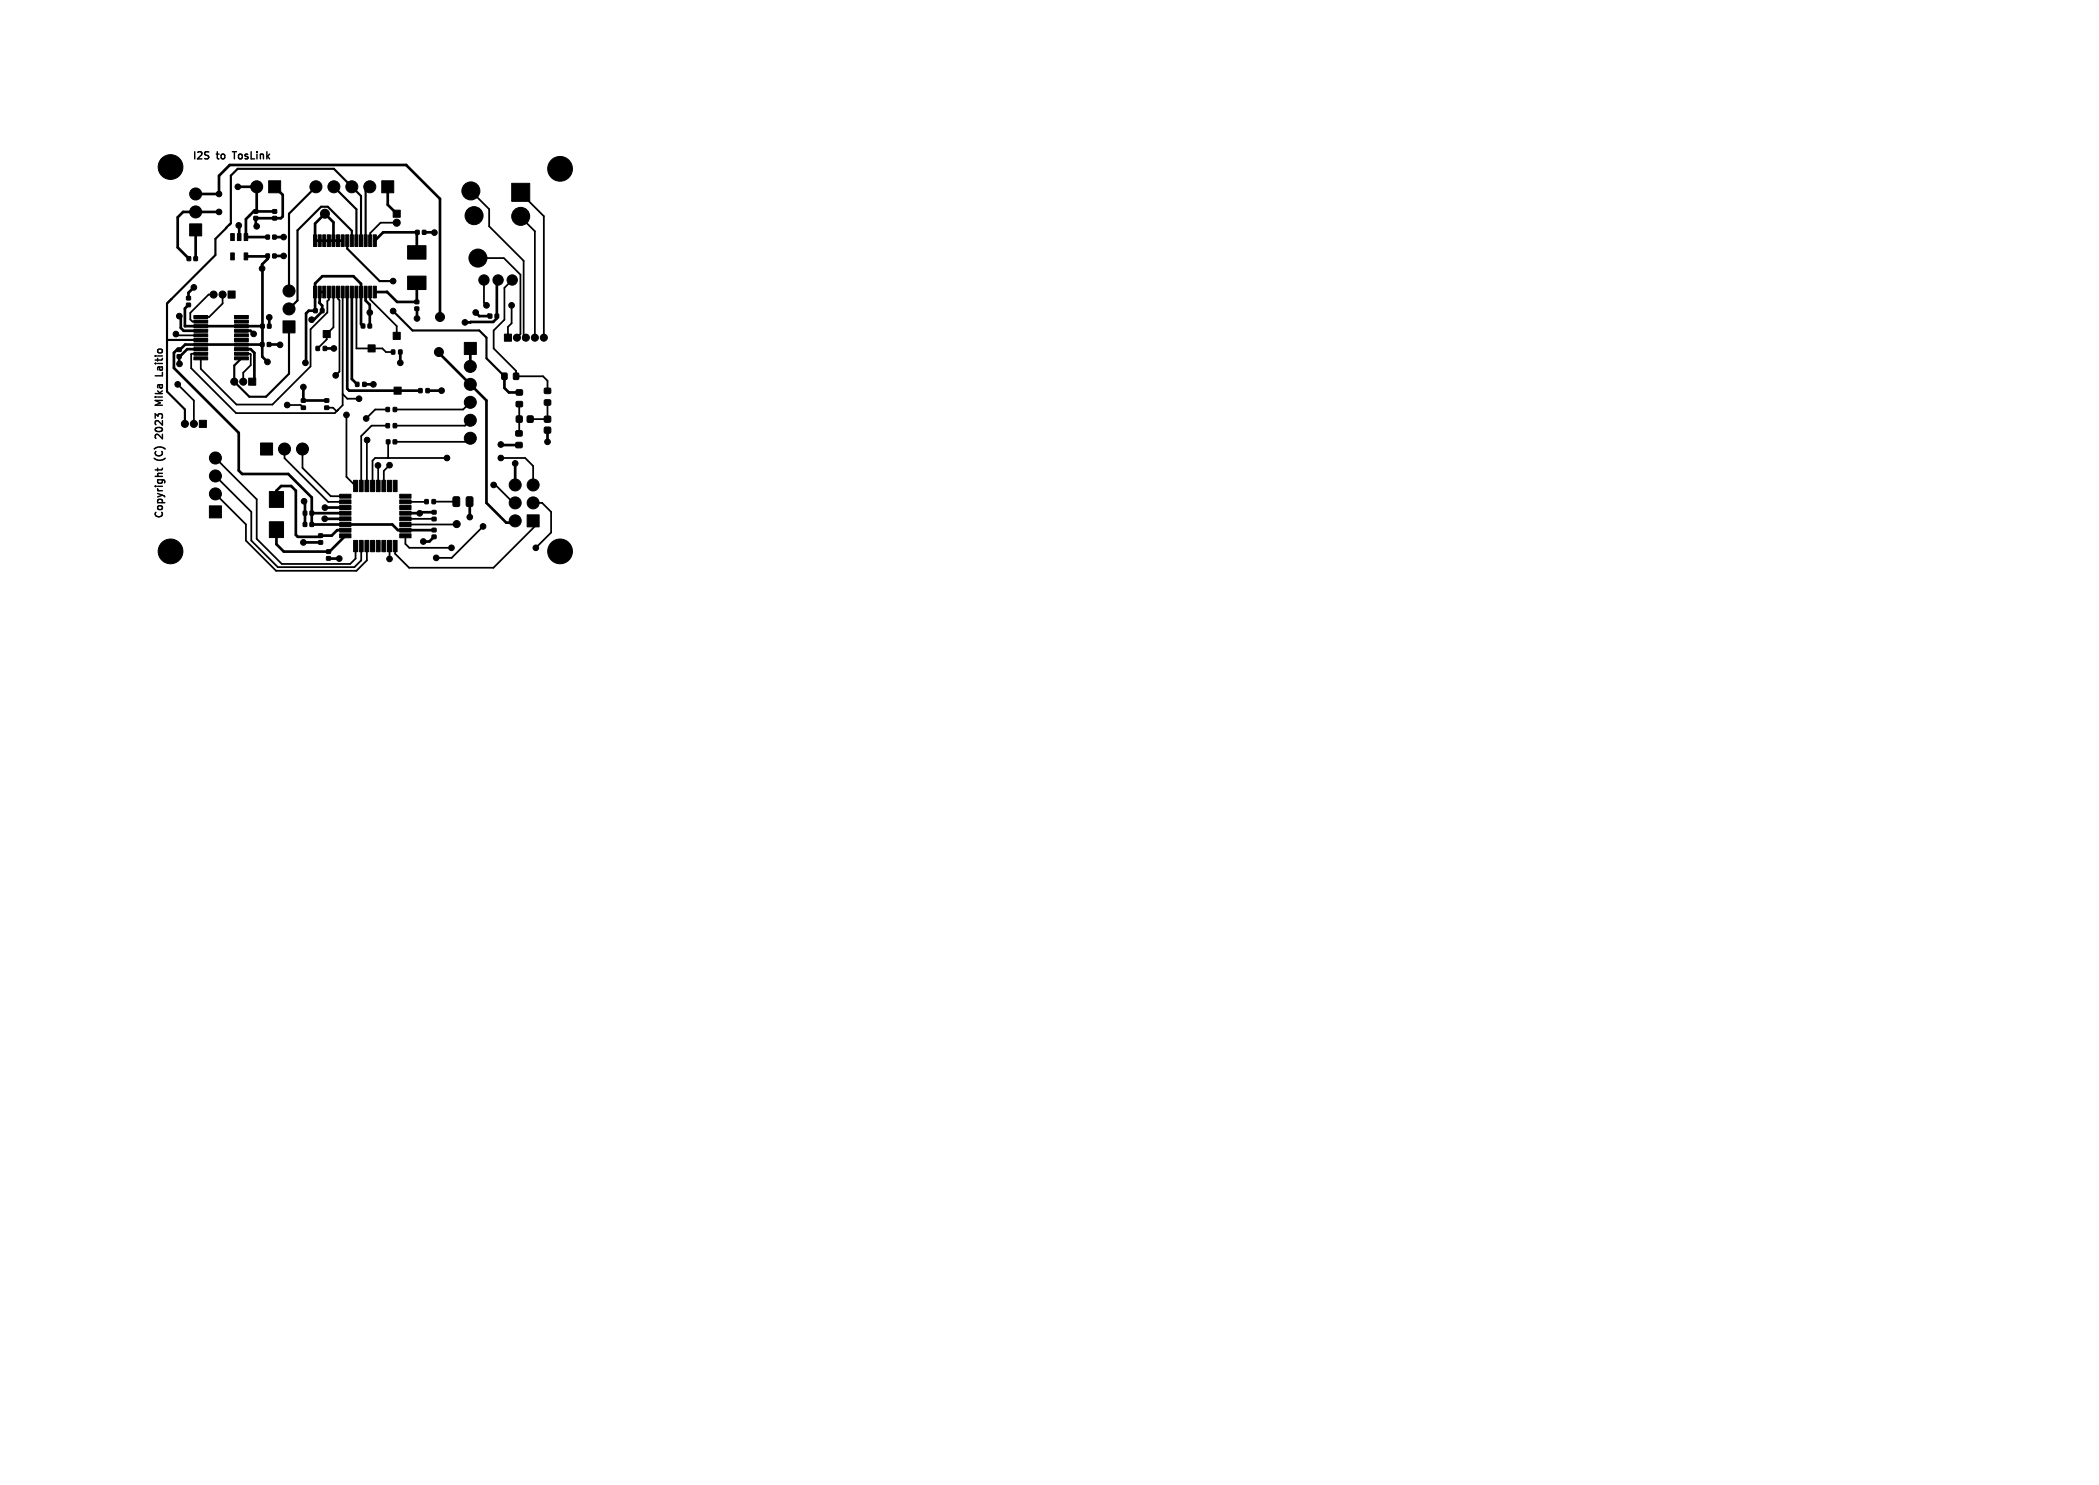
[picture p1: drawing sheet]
<svg xmlns="http://www.w3.org/2000/svg" width="297mm" height="210mm" viewBox="0 0 297 210" stroke-linecap="round" stroke-linejoin="round" font-family="sans-serif">
<defs><g id="words">
<g font-size="1.4">
<text x="27.2" y="22.6">I2S</text>
<text x="30.8" y="22.6">to</text>
<text x="33.5" y="22.6">TosLink</text>
<text x="23.1" y="51.9" transform="rotate(-90 23.1 51.9)">Laitio</text>
<text x="23.1" y="56.5" transform="rotate(-90 23.1 56.5)">Mika</text>
<text x="23.1" y="65.1" transform="rotate(-90 23.1 65.1)">(C)</text>
<text x="23.1" y="61.5" transform="rotate(-90 23.1 61.5)">2023</text>
<text x="23.1" y="73.4" transform="rotate(-90 23.1 73.4)">Copyright</text>
</g>
</g></defs>
<path d="M32.9 21.5h.6M22 56.6l.7 .4-.7 .3h1M22.3 52.2l.1 .1M22.6 52.2l.1 .2 .3-.2M23 52.7v.4M22 62h.1M22.3 66.2v.4M23 61.4v.6l-.6-.5M23 66.2v.1" fill="none" stroke="#000" stroke-width=".2"/>
<g fill="#000" stroke="#000" stroke-width=".14">
<path d="M26.5 36.3h.5v.5h-.5zM27.4 36.3h.5v.5h-.5zM26.8 31.7h1.7v1.7h-1.7zM32.6 33h.6v1h-.6zM32.6 35.8h.6v.9h-.6zM33.6 33h.5v1h-.5zM34.5 33h.6v1h-.6zM34.5 35.8h.6v.9h-.6zM35.9 30.6h.6v.5h-.6zM35.9 29.7h.6v.4h-.6zM37.6 35.9h.5v.6h-.5zM37.6 33.3h.5v.5h-.5z"/>
<path d="M38 25.6h1.7v1.7h-1.7zM38.6 35.9h.5v.6h-.5zM38.6 33.3h.5v.5h-.5zM38.6 30.6h.5v.5h-.5zM38.6 29.7h.5v.4h-.5zM44.4 33.2h.4v1.7h-.4zM45 33.2h.4v1.7h-.4zM45.7 33.2h.4v1.7h-.4zM46.3 33.2h.4v1.7h-.4zM47 33.2h.4v1.7h-.4zM47.6 33.2h.4v1.7h-.4zM48.3 33.2h.4v1.7h-.4z"/>
<path d="M48.9 33.2h.4v1.7h-.4zM49.6 33.2h.4v1.7h-.4zM50.2 33.2h.4v1.7h-.4zM50.9 33.2h.4v1.7h-.4zM51.5 33.2h.4v1.7h-.4zM52.2 33.2h.4v1.7h-.4zM52.8 33.2h.4v1.7h-.4zM54 25.6h1.7v1.7h-1.7zM55.6 29.7h1v1h-1zM57.7 34.7h2.6v1.9h-2.6zM57.7 39h2.6v1.9h-2.6zM58.8 32.6h.5v.5h-.5z"/>
<path d="M59.8 32.6h.5v.5h-.5zM72.4 25.9h2.6v2.6h-2.6zM25.1 50.2h.5v.5h-.5zM25.1 49.2h.5v.5h-.5zM26.4 41.9h.5v.5h-.5zM26.4 42.9h.5v.5h-.5zM27.4 44.6h2v.4h-2zM27.4 45.3h2v.4h-2zM27.4 45.9h2v.4h-2zM27.4 46.6h2v.4h-2zM27.4 47.2h2v.4h-2zM27.4 47.9h2v.4h-2z"/>
<path d="M27.4 48.5h2v.4h-2zM27.4 49.2h2v.4h-2zM27.4 49.8h2v.4h-2zM27.4 50.5h2v.4h-2zM28.2 59.4h1v1h-1zM32.3 41.2h1v1h-1zM33.2 50.5h1.9v.4h-1.9zM33.2 49.8h1.9v.4h-1.9zM33.2 49.2h1.9v.4h-1.9zM33.2 48.5h1.9v.4h-1.9zM33.2 47.9h1.9v.4h-1.9zM33.2 47.2h1.9v.4h-1.9z"/>
<path d="M33.2 46.6h1.9v.4h-1.9zM33.2 45.9h1.9v.4h-1.9zM33.2 45.3h1.9v.4h-1.9zM33.2 44.6h1.9v.4h-1.9zM35.2 53.5h1v1h-1zM36.9 48.4h.4v.6h-.4zM36.9 45.9h.5v.5h-.5zM37.8 48.4h.5v.6h-.5zM37.9 45.9h.4v.5h-.4zM40 45.4h1.7v1.7h-1.7zM42.6 56.4h.6v.5h-.6zM42.6 57.4h.6v.5h-.6z"/>
<path d="M44.7 49h.5v.6h-.5zM44.4 40.5h.4v1.6h-.4zM44.4 43.7h.5v.5h-.5zM45 40.5h.4v1.6h-.4zM45.7 49h.5v.6h-.5zM45.7 46.7h1v1h-1zM45.4 43.7h.4v.5h-.4zM45.9 57.4h.6v.5h-.6zM45.9 56.4h.6v.5h-.6zM45.7 40.5h.4v1.6h-.4zM46.3 40.5h.4v1.6h-.4zM47 40.5h.4v1.6h-.4z"/>
<path d="M47.6 40.5h.4v1.6h-.4zM48.3 40.5h.4v1.6h-.4zM48.9 40.5h.4v1.6h-.4zM49.6 40.5h.4v1.6h-.4zM50.2 40.5h.4v1.6h-.4zM50.3 54.1h.5v.5h-.5zM51.1 45.8h.5v.6h-.5zM50.9 40.5h.4v1.6h-.4zM51.3 54.1h.5v.5h-.5zM51.5 40.5h.4v1.6h-.4zM52.1 45.8h.5v.6h-.5zM52.1 48.8h1v1h-1z"/>
<path d="M52.2 40.5h.4v1.6h-.4zM52.8 40.5h.4v1.6h-.4zM54.6 57.6h.5v.6h-.5zM55.4 49.5h.5v.6h-.5zM55.6 57.6h.5v.6h-.5zM55.6 47h1v1h-1zM55.8 54.7h1v1h-1zM56.4 49.5h.5v.6h-.5zM58.7 42.5h.5v.4h-.5zM58.7 43.4h.5v.5h-.5zM59.3 55h.4v.5h-.4zM60.3 55h.4v.5h-.4z"/>
<path d="M65.7 48.4h1.7v1.7h-1.7zM69.1 44.4h.5v.6h-.5zM70.1 44.4h.4v.6h-.4zM71 52.8h.7v.8h-.7zM71.4 47.3h1v1h-1zM72.7 52.8h.7v.8h-.7zM73.1 56.8h.8v.7h-.8zM73.1 55.2h.8v.6h-.8zM73.1 58.9h.8v.8h-.8zM74.6 58.9h.8v.8h-.8zM77.1 58.9h.8v.8h-.8zM77.1 54.9h.8v.7h-.8z"/>
<path d="M77.1 56.6h.8v.7h-.8zM29.6 71.5h1.7v1.7h-1.7zM36.9 62.7h1.7v1.6h-1.7zM38.1 73.8h2v2.2h-2zM38.1 69.5h2v2.3h-2zM42.9 73.9h.5v.5h-.5zM42.9 72.3h.5v.5h-.5zM43.9 73.9h.5v.5h-.5zM43.9 72.3h.5v.5h-.5zM45.1 75.5h.5v.5h-.5zM45.1 76.5h.5v.4h-.5zM46.2 77.8h.6v.4h-.6z"/>
<path d="M46.2 78.7h.6v.5h-.6zM48.1 69.9h1.6v.5h-1.6zM48.1 70.7h1.6v.5h-1.6zM48.1 71.5h1.6v.5h-1.6zM48.1 72.3h1.6v.5h-1.6zM48.1 73.1h1.6v.5h-1.6zM48.1 73.9h1.6v.5h-1.6zM48.1 74.7h1.6v.5h-1.6zM48.1 75.5h1.6v.5h-1.6zM50 76.4h.6v1.6h-.6zM50 67.9h.6v1.6h-.6zM50.8 76.4h.6v1.6h-.6z"/>
<path d="M50.8 67.9h.6v1.6h-.6zM51.6 76.4h.6v1.6h-.6zM51.6 67.9h.6v1.6h-.6zM52.4 76.4h.6v1.6h-.6zM52.4 67.9h.6v1.6h-.6zM53.2 76.4h.6v1.6h-.6zM53.2 67.9h.6v1.6h-.6zM54 76.4h.6v1.6h-.6zM54 67.9h.6v1.6h-.6zM54.6 59.9h.5v.6h-.5zM54.7 62.2h.5v.6h-.5zM54.8 76.4h.6v1.6h-.6z"/>
<path d="M54.8 67.9h.6v1.6h-.6zM55.6 62.2h.5v.6h-.5zM55.6 59.9h.5v.6h-.5zM55.6 76.4h.6v1.6h-.6zM55.6 67.9h.6v1.6h-.6zM56.6 75.5h1.6v.5h-1.6zM56.6 74.7h1.6v.5h-1.6zM56.6 73.9h1.6v.5h-1.6zM56.6 73.1h1.6v.5h-1.6zM56.6 72.3h1.6v.5h-1.6zM56.6 71.5h1.6v.5h-1.6zM56.6 70.7h1.6v.5h-1.6z"/>
<path d="M56.6 69.9h1.6v.5h-1.6zM60.1 70.7h.5v.5h-.5zM61.1 70.7h.5v.5h-.5zM61.1 73.2h.6v.4h-.6zM61.1 72.2h.6v.5h-.6zM61.1 74.7h.6v.5h-.6zM61.1 75.7h.6v.5h-.6zM64.2 70.3l.6-.1 .2 .2 .1 1-.2 .2h-.6l-.2-.1zM66 70.3l.7-.1 .2 .2v1l-.1 .2h-.6l-.2-.1zM73 60.9h.8v.7h-.8zM73 62.6h.8v.7h-.8zM74.6 72.8h1.7v1.7h-1.7z"/>
<path d="M77.1 60.4h.8v.8h-.8z"/>
<circle cx="24.1" cy="23.6" r="1.3"/>
<circle cx="24.1" cy="23.6" r="1.75"/>
<circle cx="27.7" cy="27.4" r=".85"/>
<circle cx="27.7" cy="30" r=".85"/>
<circle cx="31" cy="27.4" r=".4"/>
<circle cx="31" cy="30" r=".4"/>
<circle cx="33.7" cy="26.4" r=".4"/>
<circle cx="33.8" cy="31.9" r=".4"/>
<circle cx="36.3" cy="32" r=".4"/>
<circle cx="36.3" cy="26.4" r=".85"/>
<circle cx="37.1" cy="38" r=".4"/>
<circle cx="40.1" cy="36.2" r=".4"/>
<circle cx="40.1" cy="33.5" r=".4"/>
<circle cx="44.7" cy="26.4" r=".85"/>
<circle cx="46" cy="30.2" r=".63"/>
<circle cx="47.2" cy="26.4" r=".85"/>
<circle cx="49.8" cy="26.4" r=".85"/>
<circle cx="52.3" cy="26.4" r=".85"/>
<circle cx="55.6" cy="39.8" r=".4"/>
<circle cx="56.1" cy="31.5" r=".5"/>
<circle cx="61.5" cy="32.9" r=".4"/>
<circle cx="66.6" cy="27" r="1.27"/>
<circle cx="67.1" cy="30.5" r="1.27"/>
<circle cx="67.6" cy="36.5" r="1.27"/>
<circle cx="68.5" cy="39.6" r=".73"/>
<circle cx="70.5" cy="39.6" r=".73"/>
<circle cx="72.5" cy="39.6" r=".73"/>
<circle cx="73.7" cy="30.6" r="1.27"/>
<circle cx="79.2" cy="23.9" r="1.75"/>
<circle cx="79.2" cy="23.9" r="1.3"/>
<circle cx="24.9" cy="47.2" r=".4"/>
<circle cx="25.1" cy="54.4" r=".4"/>
<circle cx="25.4" cy="44.7" r=".4"/>
<circle cx="25.4" cy="51.5" r=".4"/>
<circle cx="26.2" cy="59.9" r=".5"/>
<circle cx="27.4" cy="59.9" r=".5"/>
<circle cx="27.4" cy="40.6" r=".4"/>
<circle cx="30.2" cy="41.7" r=".5"/>
<circle cx="31.5" cy="41.7" r=".5"/>
<circle cx="33.1" cy="54" r=".5"/>
<circle cx="34.4" cy="54" r=".5"/>
<circle cx="35.9" cy="47.2" r=".4"/>
<circle cx="37.8" cy="51.2" r=".4"/>
<circle cx="38.1" cy="44.9" r=".4"/>
<circle cx="39.6" cy="48.8" r=".4"/>
<circle cx="40.6" cy="57.3" r=".4"/>
<circle cx="40.9" cy="43.7" r=".85"/>
<circle cx="40.9" cy="41.1" r=".85"/>
<circle cx="42.9" cy="54.7" r=".4"/>
<circle cx="43.2" cy="51.3" r=".4"/>
<circle cx="44.1" cy="45.2" r=".4"/>
<circle cx="47.2" cy="49.3" r=".4"/>
<circle cx="47.5" cy="53.1" r=".4"/>
<circle cx="49" cy="58.7" r=".4"/>
<circle cx="50.8" cy="56.4" r=".4"/>
<circle cx="51.8" cy="59.2" r=".4"/>
<circle cx="52.3" cy="44.2" r=".4"/>
<circle cx="52.8" cy="54.4" r=".4"/>
<circle cx="55.6" cy="44" r=".4"/>
<circle cx="56.6" cy="51.3" r=".4"/>
<circle cx="59" cy="45" r=".4"/>
<circle cx="62.1" cy="49.8" r=".63"/>
<circle cx="62.3" cy="44.8" r=".63"/>
<circle cx="62.5" cy="55.2" r=".4"/>
<circle cx="65.8" cy="45.6" r=".4"/>
<circle cx="66.5" cy="59.4" r=".85"/>
<circle cx="66.5" cy="51.8" r=".85"/>
<circle cx="66.5" cy="54.4" r=".85"/>
<circle cx="66.5" cy="56.9" r=".85"/>
<circle cx="67.3" cy="44.2" r=".4"/>
<circle cx="68.8" cy="43.2" r=".4"/>
<circle cx="72.4" cy="43.2" r=".4"/>
<circle cx="73.1" cy="47.8" r=".5"/>
<circle cx="74.4" cy="47.8" r=".5"/>
<circle cx="75.7" cy="47.8" r=".5"/>
<circle cx="77" cy="47.8" r=".5"/>
<circle cx="24.1" cy="78" r="1.3"/>
<circle cx="24.1" cy="78" r="1.75"/>
<circle cx="30.5" cy="69.8" r=".85"/>
<circle cx="30.5" cy="67.3" r=".85"/>
<circle cx="30.5" cy="64.8" r=".85"/>
<circle cx="40.3" cy="63.5" r=".85"/>
<circle cx="42.8" cy="63.5" r=".85"/>
<circle cx="42.9" cy="76.7" r=".4"/>
<circle cx="43" cy="70.9" r=".4"/>
<circle cx="45.9" cy="73.4" r=".4"/>
<circle cx="46" cy="71.8" r=".4"/>
<circle cx="48" cy="79" r=".4"/>
<circle cx="51.9" cy="62.2" r=".4"/>
<circle cx="53.5" cy="65.8" r=".4"/>
<circle cx="55.1" cy="65.8" r=".4"/>
<circle cx="55.1" cy="79" r=".4"/>
<circle cx="59.4" cy="72.6" r=".4"/>
<circle cx="59.9" cy="76.6" r=".4"/>
<circle cx="61.7" cy="78.9" r=".4"/>
<circle cx="63.2" cy="64.8" r=".4"/>
<circle cx="63.9" cy="77.5" r=".4"/>
<circle cx="64.6" cy="74.1" r=".5"/>
<circle cx="66.5" cy="73.1" r=".4"/>
<circle cx="66.5" cy="62" r=".85"/>
<circle cx="68.4" cy="74.4" r=".4"/>
<circle cx="69.8" cy="68.6" r=".4"/>
<circle cx="70.9" cy="62.9" r=".4"/>
<circle cx="70.9" cy="64.8" r=".4"/>
<circle cx="72.9" cy="65.5" r=".4"/>
<circle cx="72.9" cy="71.1" r=".85"/>
<circle cx="72.9" cy="68.6" r=".85"/>
<circle cx="72.9" cy="73.7" r=".85"/>
<circle cx="75.4" cy="68.6" r=".85"/>
<circle cx="75.4" cy="71.1" r=".85"/>
<circle cx="75.8" cy="77.5" r=".4"/>
<circle cx="77.5" cy="62.5" r=".4"/>
<circle cx="79.2" cy="78" r="1.75"/>
<circle cx="79.2" cy="78" r="1.3"/>
</g>
<g fill="none" stroke="#000" stroke-width=".38">
<path d="M27.7 32.5v4.1M27.7 27.4h3.3v-2.5l1.5-1.6h25l4.8 4.8v16.7M31 30h-5.1l-.8 .7v4.3l1.6 1.6M33.7 26.4h2.6v3.4l-.1 .1M33.8 31.9v1.6M37.9 36.2l-3.1 .1M37.9 36.6l-.8 .8v11.3M38.9 26.4l1.1 1.2v3l-.2 .3h-3.6v1l.1 .1M38.9 36.2h1.2M38.9 29.9h-3l-1.1 1.1v2.5h3.1M38.9 33.5h1.2M47.2 34v-2.6l-1.2-1.2-1.4 1.4v2.4h3.9"/>
<path d="M53 34l1.2-1.1h4.9h-.1v2.8M54.9 26.4v2.6l1.2 1.2M59 40v2.7M60 32.9h1.5M70.5 39.6l-.2 .2v5.2l-.5 .5-4 .1M25.4 44.7l.2 .2v1.5l.4 .4h2.4M26.7 43.1l-.5 .5v2.5h10.9M27.4 40.6l-.7 .8v.8M28.4 49.4h-1.9l-1.2 1 .1 1.1M34.2 46.8h1.2l.5 .4M34.2 49.4h1.3l.5 .5v3.8l-.3 .3M37.1 48.7h-10.9l-.7 .8h-.5l-.4 .4v2.1l9.2 9.2v5.3l.5 .5h6.5l3.3 3.4v3.8"/>
<path d="M37.1 48.7v1.7l.7 .8M37.1 46.1h.1M38.1 48.7l1.5 .1M38.1 44.9v1.2M38.1 44.9h.1M42.9 54.7v1.9h3.3M45.9 41.3h-.7v1.5l.4 .4v.8l-1.2 1.2h-.3M46 49.3h1.2M49.1 41.3v13.7l.3 .2h10.1M49.8 41.3v12.3l.7 .8M51.4 46.1l-.3-.3v-5.7l-1.1-1h-4.4l-1 1v3.8h-.9l-.4 .4v6.9l-.1 .1M51.6 54.4h1.2"/>
<path d="M51.7 41.3v1.2l.6 .6v3M53 41.3h1.8l1.4 1.4h2.8M56.6 49.8v1.5M56.6 49.8h.1M59 42.7h.1M59 43.7v1.3M60.5 55.2h2M62.1 49.8v.1l6.7 6.7v14.5l2.8 2.8h1.3M66.5 49.3v2.5M67.3 44.2l.5 .5h1.5l-.2-.2M71.4 53.2v1.7l.6 .6h1.5M39.1 70.6v-1.2l.7-.7h1.4l.7 .7v6.2l.2 .3h3.3"/>
<path d="M39.1 74.9v2.1l1.1 1h6.4l2.3-2.2M42.9 76.7h2.5M43 70.9l.2 .1v3.2M43.2 72.6h.1M44.1 74.2h.1M44.1 72.6h4.8M44.1 72.6h.1M44.1 72.5l.1 .1M44.1 72.5h.1M44.1 74.2h11.4l.8 .8h5.1M45.9 73.4h.1M46 73.4h2.9"/>
<path d="M46 71.8h2.9M46 71.8h.1M46.5 79h1.5M48.9 75h-1.2l-.8 .7h-1.5M61.4 72.4h-1.9l-.1 .2h-2M61.4 75.9l-.6 .7h-.9M61.4 75h.1M66.4 70.9l.1 2.2M70.9 62.9h2.5M72.9 65.5v3.1M77.5 60.8v1.7"/>
</g>
<g fill="none" stroke="#000" stroke-width=".25">
<path d="M56.1 31.5h-2.3l-1.4 1.5v1M66.6 27l2.6 2.6v2.4l4.9 4.9v11.2l.3-.3M67.6 36.5h3.7l2.3 2.3v8.5l-.5 .5M68.5 39.6v3.2l.3 .4M72.5 39.6l-1.1 1.1v4.5l-1.6 1.5v2.6l3.2 3.1v.8h3.8l.7 .6v1.5M73.6 27.2l3.4 3.4v17.2M73.6 30.6l2.1 2.1v15.1M24.9 47.2l.2 .2h3.3l-.1 .1M25.1 54.4l2.3 2.2v3.3M30.2 41.7h-.7l-2.6 2.6v.9l.3 .3h1.2M31.5 41.7v1.2l-1.9 1.9h-1.2M34.2 50h1.2l.1 .1v1.5l-1.1 1.1v1.3"/>
<path d="M40.6 57.3h1.9l.4 .4M46.2 57.7h.9l.5 .5M46.5 41.3v1.1l-.2 .2v1.6l-2.4 2.4v5.2l-5.4 5.4h-5l-5.1-5v-1.5M47.2 41.3v5l-1 .9v.8l-1.2 1.3M47.8 41.3v1l.2 .2v10.1l-.5 .5M48.5 41.3v16l-1.1 1.1h-14l-6.3-6.3v-2l1.3-.1M48.5 55.8h.1M48.5 55.8l.6 .6h1.7M49 58.7v8.7l1.3 1.3M50.4 41.3v8h2.1M52.4 41.3v1.1l3.7 3.7v1.4M52.6 49.3h1.5l.5 .5h1"/>
<path d="M54.9 57.9h-1.8l-1.3 1.3M66.5 59.4l-.7 .8h-9.9M66.5 56.9l-1 1h-9.6M72.4 43.2v2.5l-.5 .5v1.6M73.5 57.2l-.1 4.1M73.5 57.2h.1M75 59.3h2.5M77.5 59.3h.1M77.5 56.9v2.4M30.5 67.3l5.1 5.1v4.1l3.7 3.7h10.9l.9-1v-2M30.5 69.9l4.3 4.3v2.3l4.3 4.2h11.3l1.5-1.5v-2M30.5 64.8l5.8 5.8v5.6l3.6 3.6h9.6l.8-.8v-1.8"/>
<path d="M40.3 63.5v1.3l6.1 6.2h2.5M42.8 63.5v2.7l4 4h2.1M51.9 62.2v6.5M53.5 65.8v2.9M54.9 60.2h-2.3l-1.5 1.5v7M54.9 62.5v2.3M55.1 77.2h.1M55.1 77.2v1.8M55.1 65.8l-.8 .8v2.1M57.4 73.4h4M57.4 75.8v1.1l.5 .6h6M60.3 70.9l-2.9 .1"/>
<path d="M61.4 70.9h3.2M63.2 64.8h-10.1l-.4 .3v3.6M64.6 74.1l-7.2 .1M66.5 62l-.5 .5h-10.1M68.4 74.4l-4.5 4.5h-2.2M69.8 68.6h.3l2.8 2.8M70.9 64.8h3.4l1.1 1.1v2.7M75.4 71.1h1.3l1.3 1.3v2.9l-2.2 2.2M76.2 73.9l-6.4 6.4h-11.9l-2-2v-1.1"/>
</g>
<path d="M44.7 26.4l-3.8 3.8v10.9M47.2 26.4l3.2 3.2v4.4M49.1 34v1.2l4.6 4.6h1.9M49.8 34v-1.4l-3.4-3.4h-1l-3.3 3.4v9.9l-1.2 1.2M51.1 34v-6.3l-3.9-3.8h-13.6l-.9 .9v6.8l-2.2 2.2v2.3l-6.9 6.8v12.5l2.6 2.5v2M52.3 26.4l-.6 .6v7M23.7 48.1h4.7M40.9 46.2v6.7l-3.3 3.2h-2.3l-2.2-2.1v-2.3l1.1-1M55.6 44l2.8 2.7h9.4l1 1.1v2.9l2.6 2.5" fill="none" stroke="#000" stroke-width=".3"/>
<use href="#words"/>
</svg>
